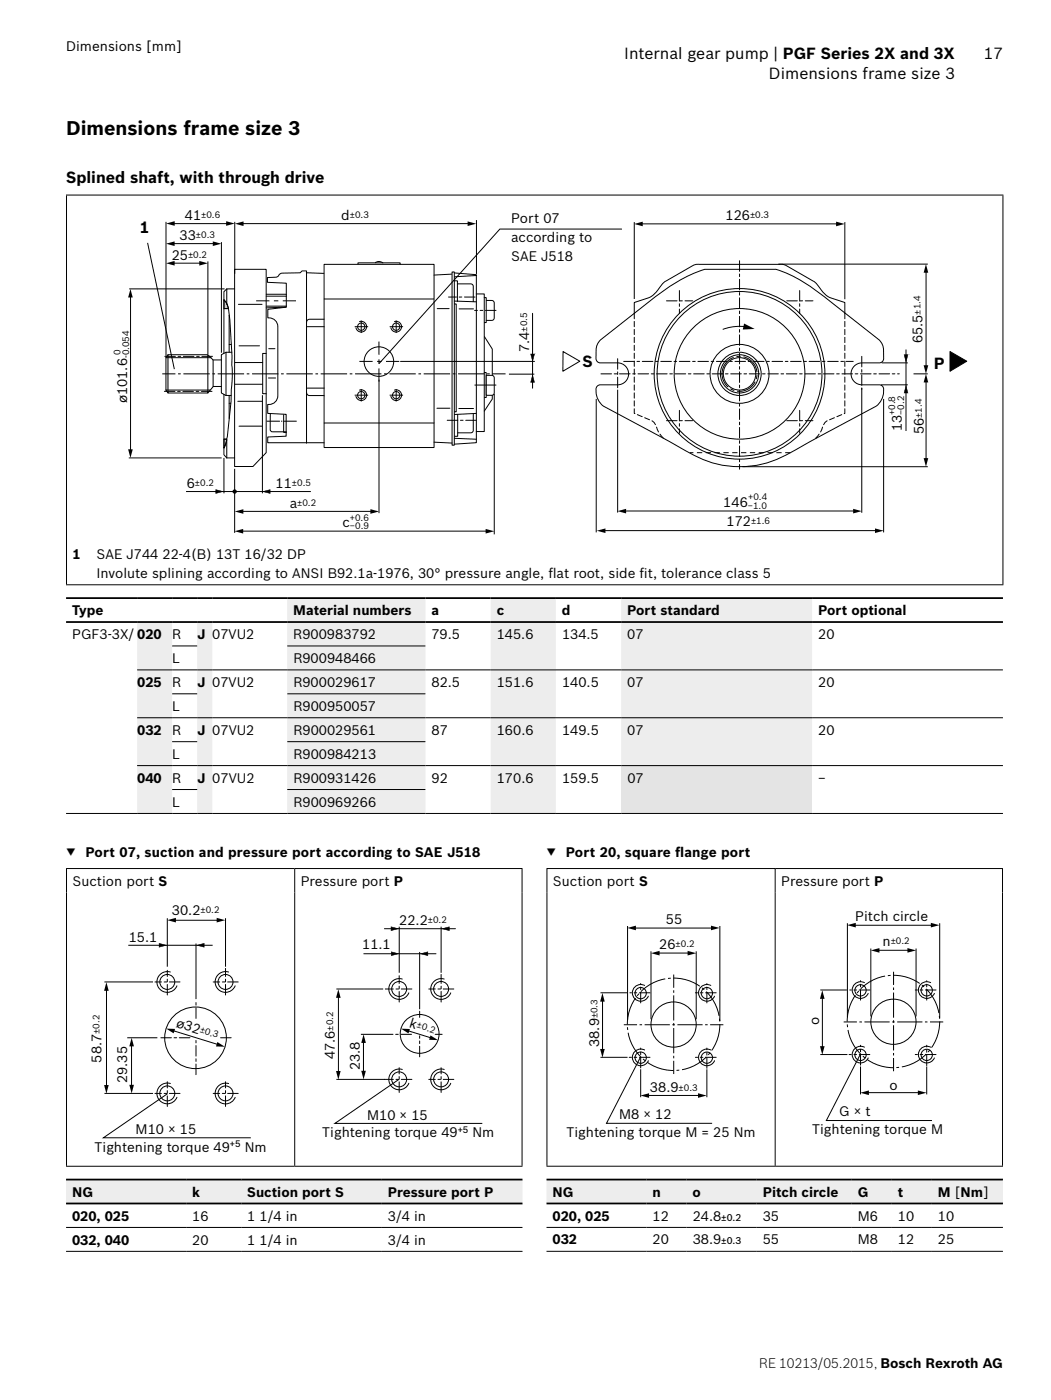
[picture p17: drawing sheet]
<svg xmlns="http://www.w3.org/2000/svg" width="210mm" height="280mm" viewBox="0 0 210 280" stroke-linecap="round" stroke-linejoin="round" font-family="sans-serif">
<defs><g id="words">
<text font-size="3.9" x="13.2" y="26.9">Dimensions frame size 3</text>
<g font-size="3.2">
<text x="124.7" y="11.9">Internal gear pump | PGF Series 2X and 3X</text>
<text x="196.6" y="11.9">17</text>
<text x="153.6" y="15.7">Dimensions frame size 3</text>
<text x="13.2" y="36.5">Splined shaft, with through drive</text>
<text x="27.9" y="46.6">1</text>
<text x="116.4" y="73.4">S</text>
<text x="186.6" y="73.7">P</text>
</g>
<g font-size="2.7">
<text x="13.2" y="10.3">Dimensions [mm]</text>
<text x="36.9" y="44">41</text>
<text x="68.2" y="44">d</text>
<text x="102.1" y="44.5">Port 07</text>
<text x="145" y="43.9">126</text>
<text x="34.3" y="51.9">25</text>
<text x="35.9" y="48">33</text>
<text x="102.1" y="48.3">according to</text>
<text x="102.1" y="52.2">SAE J518</text>
<text x="105.7" y="70.4" transform="rotate(-90 105.7 70.4)">7.4</text>
<text x="184.3" y="68.7" transform="rotate(-90 184.3 68.7)">65.5</text>
<text x="25.4" y="80.7" transform="rotate(-90 25.4 80.7)">ø101.6</text>
<text x="180.2" y="86.2" transform="rotate(-90 180.2 86.2)">13</text>
<text x="184.6" y="86.9" transform="rotate(-90 184.6 86.9)">56</text>
<text x="37.3" y="97.6">6</text>
<text x="55.1" y="97.6">11</text>
<text x="57.9" y="101.6">a</text>
<text x="144.5" y="101.4">146</text>
<text x="68.5" y="105.5">c</text>
<text x="145.2" y="105.2">172</text>
<text x="14.5" y="111.7">1</text>
<text x="19.3" y="111.7">SAE J744 22-4(B) 13T 16/32 DP</text>
<text x="19.3" y="115.6">Involute splining according to ANSI B92.1a-1976, 30° pressure angle, f</text>
<text x="109.6" y="115.6">lat root, side f</text>
<text x="127.8" y="115.6">it, tolerance class 5</text>
<text x="14.4" y="123">Type</text>
<text x="58.6" y="123">Material numbers</text>
<text x="86.2" y="123">a</text>
<text x="99.2" y="123">c</text>
<text x="112.3" y="123">d</text>
<text x="125.3" y="123">Port standard</text>
<text x="163.5" y="123">Port optional</text>
<text x="14.4" y="127.8">PGF3-3X/</text>
<text x="27.4" y="127.8">020</text>
<text x="34.4" y="127.8">R</text>
<text x="39.4" y="127.8">J</text>
<text x="42.4" y="127.8">07VU2</text>
<text x="58.6" y="127.8">R900983792</text>
<text x="86.2" y="127.8">79.5</text>
<text x="99.3" y="127.8">145.6</text>
<text x="112.3" y="127.8">134.5</text>
<text x="125.3" y="127.8">07</text>
<text x="163.5" y="127.8">20</text>
<text x="27.4" y="137.4">025</text>
<text x="34.4" y="132.6">L</text>
<text x="34.4" y="137.4">R</text>
<text x="39.4" y="137.4">J</text>
<text x="42.4" y="137.4">07VU2</text>
<text x="58.6" y="132.6">R900948466</text>
<text x="58.6" y="137.4">R900029617</text>
<text x="86.2" y="137.4">82.5</text>
<text x="99.3" y="137.4">151.6</text>
<text x="112.3" y="137.4">140.5</text>
<text x="125.3" y="137.4">07</text>
<text x="163.5" y="137.4">20</text>
<text x="34.4" y="142.2">L</text>
<text x="58.6" y="142.2">R900950057</text>
<text x="27.4" y="147">032</text>
<text x="34.4" y="147">R</text>
<text x="39.4" y="147">J</text>
<text x="42.4" y="147">07VU2</text>
<text x="58.6" y="147">R900029561</text>
<text x="86.2" y="147">87</text>
<text x="99.3" y="147">160.6</text>
<text x="112.3" y="147">149.5</text>
<text x="125.3" y="147">07</text>
<text x="163.5" y="147">20</text>
<text x="34.4" y="151.8">L</text>
<text x="58.6" y="151.8">R900984213</text>
<text x="27.4" y="156.5">040</text>
<text x="34.4" y="156.5">R</text>
<text x="34.4" y="161.3">L</text>
<text x="39.4" y="156.5">J</text>
<text x="42.4" y="156.5">07VU2</text>
<text x="58.6" y="156.5">R900931426</text>
<text x="58.6" y="161.3">R900969266</text>
<text x="86.2" y="156.5">92</text>
<text x="99.3" y="156.5">170.6</text>
<text x="112.3" y="156.5">159.5</text>
<text x="125.4" y="156.5">07</text>
<text x="163.5" y="156.5">−</text>
<text x="13.2" y="171.4">▼</text>
<text x="17.1" y="171.4">Port 07, suction and pressure port according to SAE J518</text>
<text x="109.2" y="171.4">▼</text>
<text x="113" y="171.4">Port 20, square f</text>
<text x="134.9" y="171.4">lange port</text>
<text x="14.5" y="177.1">Suction port S</text>
<text x="60.1" y="177.1">Pressure port P</text>
<text x="110.5" y="177.1">Suction port S</text>
<text x="156.1" y="177.1">Pressure port P</text>
<text x="34.3" y="183">30.2</text>
<text x="79.8" y="185">22.2</text>
<text x="133" y="184.8">55</text>
<text x="170.9" y="184.1">Pitch circle</text>
<text x="25.7" y="188.3">15.1</text>
<text x="72.4" y="189.9">11.1</text>
<text x="131.7" y="189.7">26</text>
<text x="176.4" y="189.2">n</text>
<text x="35" y="205.3" transform="rotate(17 35 205.3)">ø32</text>
<text x="81.6" y="205.4" transform="rotate(17 81.6 205.4)">k</text>
<text x="119.7" y="209.4" transform="rotate(-90 119.7 209.4)">38.9</text>
<text x="163.7" y="204.9" transform="rotate(-90 163.7 204.9)">o</text>
<text x="20.3" y="212.5" transform="rotate(-90 20.3 212.5)">58.7</text>
<text x="66.9" y="211.8" transform="rotate(-90 66.9 211.8)">47.6</text>
<text x="71.9" y="214" transform="rotate(-90 71.9 214)">23.8</text>
<text x="25.4" y="216.6" transform="rotate(-90 25.4 216.6)">29.35</text>
<text x="129.9" y="218.5">38.9</text>
<text x="177.7" y="217.9">o</text>
<text x="27.1" y="226.9">M10 × 15</text>
<text x="64.4" y="227.5">Tightening torque 49</text>
<text x="73.4" y="224">M10 × 15</text>
<text x="94.4" y="227.5">Nm</text>
<text x="113.2" y="227.4">Tightening torque M = 25 Nm</text>
<text x="123.7" y="223.8">M8 × 12</text>
<text x="162.3" y="226.9">Tightening torque M</text>
<text x="167.7" y="223.2">G × t</text>
<text x="18.9" y="230.4">Tightening torque 49</text>
<text x="48.9" y="230.4">Nm</text>
<text x="14.4" y="239.3">NG</text>
<text x="38.4" y="239.3">k</text>
<text x="49.4" y="239.3">Suction port S</text>
<text x="77.5" y="239.3">Pressure port P</text>
<text x="110.4" y="239.3">NG</text>
<text x="130.4" y="239.3">n</text>
<text x="138.4" y="239.3">o</text>
<text x="152.4" y="239.3">Pitch circle</text>
<text x="171.4" y="239.3">G</text>
<text x="179.4" y="239.3">t</text>
<text x="187.4" y="239.3">M [Nm]</text>
<text x="14.4" y="244.1">020, 025</text>
<text x="38.4" y="244.1">16</text>
<text x="49.4" y="244.1">1 1/4 in</text>
<text x="77.5" y="244.1">3/4 in</text>
<text x="110.4" y="244.1">020, 025</text>
<text x="130.4" y="244.1">12</text>
<text x="138.4" y="244.1">24.8</text>
<text x="152.4" y="244.1">35</text>
<text x="171.4" y="244.1">M6</text>
<text x="179.4" y="244.1">10</text>
<text x="187.4" y="244.1">10</text>
<text x="14.4" y="248.9">032, 040</text>
<text x="38.4" y="248.9">20</text>
<text x="49.4" y="248.9">1 1/4 in</text>
<text x="77.5" y="248.9">3/4 in</text>
<text x="110.4" y="248.9">032</text>
<text x="130.4" y="248.9">20</text>
<text x="138.4" y="248.9">38.9</text>
<text x="152.4" y="248.9">55</text>
<text x="171.4" y="248.9">M8</text>
<text x="179.4" y="248.9">12</text>
<text x="187.4" y="248.9">25</text>
<text x="151.7" y="273.6">RE 10213/05.2015, Bosch Rexroth AG</text>
</g>
<g font-size="1.9">
<text x="144.1" y="244.1">±0.2</text>
<text x="144.1" y="248.9">±0.3</text>
</g>
<g font-size="1.8">
<text x="39.1" y="47.7">±0.3</text>
<text x="40.2" y="43.7">±0.6</text>
<text x="69.9" y="43.7">±0.3</text>
<text x="149.9" y="43.6">±0.3</text>
<text x="37.6" y="51.6">±0.2</text>
<text x="183.9" y="62.9" transform="rotate(-90 183.9 62.9)">±1.4</text>
<text x="24" y="71.1" transform="rotate(-90 24 71.1)">0</text>
<text x="25.8" y="71.7" transform="rotate(-90 25.8 71.7)">-0.054</text>
<text x="105.4" y="66.3" transform="rotate(-90 105.4 66.3)">±0.5</text>
<text x="178.9" y="83" transform="rotate(-90 178.9 83)">+0.8</text>
<text x="180.6" y="83" transform="rotate(-90 180.6 83)">−0.2</text>
<text x="184.2" y="83.6" transform="rotate(-90 184.2 83.6)">±1.4</text>
<text x="38.9" y="97.2">±0.2</text>
<text x="58.3" y="97.2">±0.5</text>
<text x="59.4" y="101.2">±0.2</text>
<text x="149.4" y="101.8">−1.0</text>
<text x="149.5" y="100">+0.4</text>
<text x="69.9" y="104.1">+0.6</text>
<text x="69.9" y="105.9">−0.9</text>
<text x="150.1" y="104.9">±1.6</text>
<text x="40.1" y="182.7">±0.2</text>
<text x="85.5" y="184.7">±0.2</text>
<text x="135" y="189.4">±0.2</text>
<text x="178" y="188.8">±0.2</text>
<text x="119.4" y="203.7" transform="rotate(-90 119.4 203.7)">±0.3</text>
<text x="19.9" y="206.8" transform="rotate(-90 19.9 206.8)">±0.2</text>
<text x="39.8" y="206.5" transform="rotate(17 39.8 206.5)">±0.3</text>
<text x="66.6" y="206.1" transform="rotate(-90 66.6 206.1)">±0.2</text>
<text x="83.2" y="205.5" transform="rotate(17 83.2 205.5)">±0.2</text>
<text x="135.6" y="218.1">±0.3</text>
<text x="91.5" y="226.5">+5</text>
<text x="45.9" y="229.5">+5</text>
</g>
</g></defs>
<path d="M13.2 39h187.3M13.3 39.1v77.8M200.4 39.1v77.8M13.2 117h187.3" fill="none" stroke="#000" stroke-width=".2"/>
<path d="M44.7 59.9l.1 .1a2.74 2.74 0 0 1 .9 1.7h-1z" fill="#c6c7c8"/>
<path d="M44.7 59.9l.1 .1a2.74 2.74 0 0 1 .9 1.7h-1z" fill="none" stroke="#000" stroke-width=".2"/>
<path d="M44.7 87.8h.6l-.6 1.8z" fill="#c6c7c8"/>
<g fill="none" stroke="#000" stroke-width=".2">
<path d="M25.8 57.8h19.1M26.1 59.2v31M29.5 48.6l5.3 25.2M33.2 44.4v26.8M34.6 48.7h8.2M34.6 52.6h5.5M34.6 44.7h10.9M41.5 52.3v18.5M44.2 48.4v22.1M44.7 59.9l.5 .5 .5 1.3h-1M45.3 57.8l-.6 .5v12.4M46.9 53.9h6.3v36.6l-2.7 2.8h-3.6z"/>
<path d="M46.9 57.8h-1.6v3.1M46.9 44.4v10.4M48.3 44.7h45.4M53.2 58.9h4M53.2 59.2h4.1M61.2 54.6l3.5 .1M64.8 52.9h21.9v36.6h-21.9zM64.8 59.8h21.9M71.5 52.8v-.2h8.5v.3M75 52.5l.7-.2 .8 .3M90.2 54.8l-3.5 .2M90.3 54.4h.5v34.6h-.5z"/>
<path d="M90.8 56.2h.6v4.1M90.9 54.6l4.3 .3v33.6l-4.4 .3M91.4 56.8h2.7l.4 .2 .1 3.3M95.2 58.8h1.6v27.5h-1.6M95.2 44v10.8M95.2 55.1l-4.4 .3M96.8 59.5h.4v5h-.4M126.7 44.4v15.4M128.1 44.8h39.3M155.5 52.8h29.9M168.8 44.4v15.4M185 54.2v19.2"/>
<path d="M32.4 74.8h2.7M33.2 71.5v6.5M33.2 78l.4 .6M33.2 78h8.8M33.2 71.5h9M33.6 70.9l-.4 .6M33.6 70.9h7.9v7.7h-7.9zM41.6 71l1 1h1.7M42.6 72v5.3M44.2 77.3h-1.6l-1.1 1.3M44.7 78.9v12l.6 .7M45.2 70.5l-1 .4v7.7l.9 .5"/>
<path d="M45.2 70.5v8.6M45.2 79.1h1M45.2 70.5h1.1M45.7 61.7a65.4 65.4 0 0 1 .6 11.3l.1 2.1-.1 2.5a63.9 63.9 0 0 1-.9 9.8l-.1 .4M45.8 63v7.5M45.8 79.1v4.6M45.8 68.9h.4M46.9 76.9h5.5M46.9 72.5h5.6M47.6 60.9h4.8M47.8 69.2h4.1M51.2 60.2h2.6"/>
<path d="M52.4 79v19.7M53.2 70.7h-.7v8h.7M53.3 61.2h3.9M53.6 75.6h1.5M53.7 69.7h1.2M56.5 60.2h2.6M57.1 61.4l-3.9 .2M61.3 78.5a.58 .58 0 0 0 .6 .6h2.9M61.4 65.3h3.4M61.4 77.6h3.4M64.8 63.8h-2.9a.58 .58 0 0 0-.6 .6M71.8 72.3h2.7"/>
<path d="M71.8 64.3a1.07 1.07 0 0 1 1.4 .7 1.07 1.07 0 0 1-.8 1.4 1.07 1.07 0 0 1-1.3-.8M71.8 78a1.07 1.07 0 0 1 1.4 .7 1.07 1.07 0 0 1-.8 1.4 1.07 1.07 0 0 1-1.3-.8M75.7 68.3v2.7M75.7 73.7v28.9M77.1 72.3h2.7M78.8 64.3a1.07 1.07 0 0 1 1.4 .7 1.07 1.07 0 0 1-.8 1.4 1.07 1.07 0 0 1-1.3-.8M78.8 78a1.07 1.07 0 0 1 1.4 .7 1.07 1.07 0 0 1-.8 1.4 1.07 1.07 0 0 1-1.3-.8M80 72.3h26.8M87.4 61.7h2.3M90.8 60.2l4.4 .2M90.8 60.8h.4v21.6h-.4M91.7 61.8h2.9"/>
<path d="M96.8 74.5h.4v5h-.4M96.8 67.3l1.6 2.5v10l-1.6 2.4M97.2 60.1h1.1l.4 .2 .1 3.3-.3 .4-1.3 .1M98.4 74.8h2.6M98.8 78.8v28.1M101.7 74.8h5.1M106.4 62.7v14.9M112.5 70.3l3.4 1.9-3.4 2.1zM119.1 79.8v26.7M120 68l9.5-7.5a35 35 0 0 1 11.3-6.6h14.2a32.5 32.5 0 0 1 11.2 6.6l9.8 7.9a2.72 2.72 0 0 1 .5 1.7l.1 1.6a.87 .87 0 0 1-.9 .9h-3.5a2.21 2.21 0 0 0-2.1 2.3 2.21 2.21 0 0 0 2.5 2.1h2.9a.92 .92 0 0 1 1.1 .8l-.2 1.6a3.8 3.8 0 0 1-1.3 1.8l-11.1 6a89.2 89.2 0 0 1-9.6 5 19.9 19.9 0 0 1-17.6-2.2l-16.2-8.8a3.5 3.5 0 0 1-1.3-4l.7-.2h3.1a2.21 2.21 0 0 0 2.5-2.1 2.21 2.21 0 0 0-2.2-2.3h-3.4a.87 .87 0 0 1-.9-.9 4.6 4.6 0 0 1 .6-3.3zM123.4 77.9v24.6M126.7 62.7v-2.2l2.9-.9a7.6 7.6 0 0 0 2.8-2.9l.7-.5 5.3-3.1 1.1-.2h16.8l.8 .2 5.3 3.1 .8 .5a7.7 7.7 0 0 0 2.7 2.9l2.9 .9v2.2"/>
<path d="M149 65.3a9.5 9.5 0 0 0-4.6 .6M172.2 77.6v25M176 77h5.4M176.2 72.6h5.2M176.6 79.8v26.7M181 69.9v16.3M182.5 74.8h2.9M185 76.2v15.7M189.8 70.3l3.4 1.9-3.4 2.1zM25.7 91.6h18.6M37.2 98.3h24.9M44.7 87.8h.6l-.6 1.8z"/>
<path d="M44.7 87.8h.6l-.6 1.8M44.7 91.6v7.1M45.3 91.6h1.6M45.3 88v3.6M45.8 80.7h.3M46.9 93.8v12.8M47.5 80.3h4.9M47.8 85.2h4.6M53.3 84.2h2.6M54 82.7v2.4a1.23 1.23 0 0 0 .2 1.2l3 .1M56.6 84.2h2.7M56.7 82.9v3.6h.5"/>
<path d="M64.7 88.5h-11.2v-1.1l3.7-.2v-4.3l-3.7-.2v-1.8a1.78 1.78 0 0 0 2-1.7v-13.9a1.77 1.77 0 0 0-2-1.7v-1.7l3.7-.5v-4.8l-3.8-.1v-1h1.5a.9 .9 0 0 0 1-.7l.5-.2h3.6l.4-.4h.8v34.4M64.8 84.6h21.9M86.7 88.4l3.7 .2M87.3 81.6h2.6M90.8 87.7l4.4 .1M91.4 82.9v4.4h-.5M91.7 81.7h2.9M94.6 82.7l-.1 3.6-.4 .3h-2.6M95.1 82.7l-4.3 .2M148.4 93.3h37M48.3 106.2h49M48.3 102.3h26"/>
<path d="M120.7 106.1h54.4M124.8 102.2h46"/>
<circle cx="72.2" cy="79" r=".73"/>
<circle cx="72.2" cy="65.3" r=".73"/>
<circle cx="75.7" cy="72.3" r="2.95"/>
<circle cx="79.2" cy="79" r=".73"/>
<circle cx="79.2" cy="65.3" r=".73"/>
<circle cx="147.8" cy="74.8" r="3.8"/>
<circle cx="147.8" cy="74.8" r="4.3"/>
<circle cx="147.8" cy="74.8" r="3.2"/>
<circle cx="147.8" cy="74.8" r="5.9"/>
<circle cx="147.8" cy="74.8" r="13.1"/>
<circle cx="147.8" cy="74.8" r="17.1"/>
<circle cx="147.8" cy="74.8" r="16.5"/>
<circle cx="46.9" cy="98.3" r=".33"/>
</g>
<g fill="#000">
<path d="M26.1 57.8l.4 1.7h-.9zM33.2 52.7l1.7-.5v.9zM33.2 48.7l1.7-.4v.9zM33.2 44.7l1.7-.5v1zM39.8 52.2l1.7 .5-1.7 .4zM42.5 48.3l1.7 .4-1.7 .5zM45.2 44.2l1.7 .5-1.7 .5zM46.9 44.7l1.8-.4v.9zM93.4 44.3l1.8 .4-1.8 .5zM126.7 44.8l1.7-.5v1zM167.1 44.3l1.7 .5-1.7 .5zM185 52.8l.5 1.7h-.9z"/>
<path d="M148.7 64.7l2.1 1.1-2.4 .1zM184.6 73h.9l-.5 1.8zM185 74.8l.5 1.7h-.9zM189.8 70.3l3.4 1.9-3.4 2.1zM25.6 89.9h.9l-.4 1.7zM184.6 91.6h.9l-.5 1.7zM46.9 106.2l1.7-.4v.9zM46.9 102.3l1.7-.5v1zM74 101.8l1.7 .5-1.7 .5zM97 105.8l1.8 .4-1.8 .5zM119.3 106.1l1.7-.4v.9zM123.4 102.2l1.7-.4v.9z"/>
<path d="M170.5 101.8l1.7 .4-1.7 .5zM174.8 105.7l1.8 .4-1.8 .5z"/>
<path d="M106.4 74.8l-.4 1.7h.9zM106.4 75.2l.3 1.2h-.6z"/>
<path d="M106 70.8l.4 1.6 .5-1.6zM106.1 70.9h.6l-.3 1.1z"/>
<path d="M181 77l-.4 1.6h.9zM181 77.4l.3 1.1h-.6z"/>
<path d="M180.6 70.9l.4 1.7 .5-1.7zM180.7 71h.6l-.3 1.2z"/>
<path d="M43.1 97.9v.9l1.6-.5zM43.2 98l1.1 .3-1.1 .3z"/>
<path d="M52.3 98.3l1.7 .5v-.9zM52.8 98.3l1.1-.3v.6z"/>
<circle cx="46.9" cy="98.3" r=".33"/>
</g>
<path d="M157.9 90.5h-20.1" fill="none" stroke="#000" stroke-width=".2" stroke-dasharray="1.1 .7" stroke-linecap="butt"/>
<path d="M72.2 77.8v2.5M72.2 64.1v2.5M79.2 77.8v2.5M79.2 64.1v2.5" fill="none" stroke="#000" stroke-width=".2" stroke-dasharray="2.5" stroke-linecap="butt"/>
<path d="M54.7 60.2h1.4M75.3 72.3h1.4M75.7 72.8v-1.4" fill="none" stroke="#000" stroke-width=".2" stroke-dasharray=".9 .9" stroke-linecap="butt"/>
<path d="M56.2 84.2h.3" fill="none" stroke="#000" stroke-width=".2" stroke-dasharray=".2 .2" stroke-linecap="butt"/>
<g fill="none" stroke="#000" stroke-width=".2" stroke-dasharray="2.1 .5 .5 .5">
<path d="M94.9 59.4h-5.3M135.8 58.1v4.6M147.8 52.1v41.7M159.8 58.1v4.6M32.8 78.3h9.6M32.9 71.3h9.6M99.1 62.1h-4.3M120.1 74.8h59.6M123.4 77.6v-6M124.6 72.3h45.9M133.2 60.2h5.2M157.2 60.2h5.2"/>
<path d="M172.2 71.3v6.6M95.2 84.1h-5.9M133.2 84.1h5.2M135.8 82.1v4.6M157.2 84.1h5.2M159.8 82.1v4.6"/>
</g>
<path d="M73.6 65.3h-2.7M73.6 79h-2.7M80.5 65.3h-2.6M80.5 79h-2.6" fill="none" stroke="#000" stroke-width=".2" stroke-dasharray="2.7" stroke-linecap="butt"/>
<path d="M35.6 74.8h.8" fill="none" stroke="#000" stroke-width=".2" stroke-dasharray=".5 .5" stroke-linecap="butt"/>
<path d="M36.6 74.8h61.5" fill="none" stroke="#000" stroke-width=".2" stroke-dasharray="5.3 .5 .5 .5" stroke-linecap="butt"/>
<circle cx="147.8" cy="74.8" r="3.5" fill="none" stroke="#000" stroke-width=".2" stroke-dasharray="4.2 .7 .7 .7"/>
<path d="M126.7 62.7v20l3.8 1.6 .4 .6 .8 1.6 .9 1.1M168.8 62.7v20l-3.7 1.6-.5 .6-.7 1.6-.9 1.1" fill="none" stroke="#000" stroke-width=".2" stroke-dasharray="1.1 .5"/>
<path d="M106.4 75l.4 1.5h-.8zM106 70.8h.8l-.4 1.4zM181 77.2l.4 1.4h-.7zM180.7 70.9h.7l-.4 1.5zM43.1 97.9l1.4 .4-1.4 .4zM52.5 98.3l1.5-.4v.8z" fill="#000"/>
<path d="M97.2 75.1h1.1l.4 .2 .1 3.3-.3 .4-1.3 .1z" fill="#fff"/>
<path d="M124.3 45.8h-24.4l-24.2 26.9M97.2 75.1h1.1l.4 .2 .1 3.3-.3 .4-1.3 .1z" fill="none" stroke="#000" stroke-width=".2"/>
<path d="M99.1 77h-4.3" fill="none" stroke="#000" stroke-width=".2" stroke-dasharray="4.2 .7 .7 .7"/>
<path d="M57.4 119.6h27.6v4.8h-27.6zM98 119.6h13.1v4.8h-13.1zM124.1 119.6h38.2v4.8h-38.2zM27.4 124.4h7v4.8h-7zM39.4 124.4h3v9.6h-3zM57.4 124.4h27.6v4.8h-27.6zM98 124.4h13.1v9.6h-13.1zM124.1 124.4h38.2v9.6h-38.2zM27.4 129.2h7v4.8h-7zM57.4 129.2h27.6v4.8h-27.6zM27.4 134h7v9.5h-7zM39.4 134h3v9.5h-3zM57.4 134h27.6v4.8h-27.6zM98 134h13.1v9.5h-13.1zM124.1 134h38.2v9.5h-38.2zM57.4 138.8h27.6v4.7h-27.6zM27.4 143.5h7v4.8h-7zM39.4 143.5h3v9.6h-3zM57.4 143.5h27.6v4.8h-27.6zM98 143.5h13.1v9.6h-13.1zM124.1 143.5h38.2v9.6h-38.2zM27.4 148.3h7v4.8h-7zM57.4 148.3h27.6v4.8h-27.6zM27.4 153.1h7v9.6h-7zM39.4 153.1h3v9.6h-3zM57.4 153.1h27.6v4.8h-27.6zM98 153.1h13.1v9.6h-13.1zM57.4 157.9h27.6v4.8h-27.6z" fill="#eceded"/>
<path d="M124.1 153.1h38.2v9.6h-38.2z" fill="#e3e4e4"/>
<g fill="none" stroke="#000" stroke-width=".2">
<path d="M27.4 134h173M34.4 129.2h5M34.4 138.8h5M57.4 129.2h27.6M57.4 138.8h27.6M27.4 143.5h173M27.4 153.1h173M34.4 148.3h5M34.4 157.9h5M57.4 148.3h27.6M57.4 157.9h27.6M13.2 162.7h187.2"/>
<path d="M13.2 173.7h91.2M13.3 173.8v59.4M58.9 173.8v59.4M104.3 173.8v59.4M20.9 196.4h9.7M21.3 197.8v19.5M25.6 189.1h16.9M33.4 183.6v9.8M34 194.4a2.08 2.08 0 0 0-2.5 1.3 2.08 2.08 0 0 0 1.2 2.6 2.08 2.08 0 0 0 2.7-1.1M34.8 184.1h8.8M39.2 188.7v11.1M45.1 183.6v9.8"/>
<path d="M45.7 194.4a2.08 2.08 0 0 0-2.6 1.3 2.08 2.08 0 0 0 1.2 2.6 2.08 2.08 0 0 0 2.7-1.1M67.2 197.8h9.4M67.6 199.3v15.2M72.6 190.7h14.6M76.8 185.7h14.2M79.8 185.3v9.3M80.4 195.8a2.08 2.08 0 0 0-2.6 1.3 2.08 2.08 0 0 0 1.2 2.6 2.08 2.08 0 0 0 2.7-1.1M83.9 190.4v11.4M88.1 185.3v9.3M88.8 195.8a2.08 2.08 0 0 0-2.6 1.3 2.08 2.08 0 0 0 1.2 2.6 2.08 2.08 0 0 0 2.7-1.1M20.9 218.7h9.7M25.4 207.6h6"/>
<path d="M26.3 209v8.3M33.4 218.8l-12.7 8.8h29.4M34 216.7a2.08 2.08 0 0 0-2.5 1.3 2.08 2.08 0 0 0 1.2 2.6 2.08 2.08 0 0 0 2.7-1.1M34.5 206.1l9.1 2.8M45.7 216.7a2.08 2.08 0 0 0-2.6 1.3 2.08 2.08 0 0 0 1.2 2.6 2.08 2.08 0 0 0 2.7-1.1M67.2 215.9h9.7M72.1 206.9h6.1M72.6 208.3v6.2M79.7 215.9l-12.8 8.8h29.5M80.4 213.9a2.08 2.08 0 0 0-2.6 1.3 2.08 2.08 0 0 0 1.2 2.6 2.08 2.08 0 0 0 2.7-1.1M81.5 206.1l4.7 1.5M88.8 213.9a2.08 2.08 0 0 0-2.6 1.3 2.08 2.08 0 0 0 1.2 2.6 2.08 2.08 0 0 0 2.7-1.1"/>
<path d="M13.2 233.3h91.2"/>
<circle cx="33.4" cy="196.4" r="1.49"/>
<circle cx="45.1" cy="196.4" r="1.49"/>
<circle cx="79.8" cy="197.8" r="1.49"/>
<circle cx="88.1" cy="197.8" r="1.49"/>
<circle cx="33.4" cy="218.7" r="1.49"/>
<circle cx="39.1" cy="207.6" r="6.2"/>
<circle cx="45.1" cy="218.7" r="1.49"/>
<circle cx="79.8" cy="215.9" r="1.49"/>
<circle cx="83.9" cy="206.8" r="3.9"/>
<circle cx="88.1" cy="215.9" r="1.49"/>
</g>
<path d="M13.2 119.6h187.2M13.2 124.4h187.2" fill="none" stroke="#000" stroke-width=".35"/>
<g fill="none" stroke="#000" stroke-width=".2" stroke-dasharray="2.1 .5 .5 .5">
<path d="M33.4 199v-4.9M36 196.4h-5M45.1 199v-5.3M47.6 196.4h-5M82.3 197.8h-5.3M90.7 197.8h-5M36 218.7h-5M37.9 207.6h-5.8M39.2 203.7v-3.2M39.2 214.9v-6.8M46.2 207.6h-2.5M47.6 218.7h-5"/>
<path d="M79.8 218.5v-5M79.8 200.4v-5.3M82.2 206.9h-4M82.3 215.9h-5.4M83.9 203.5v-1.3M83.9 211.4v-4.2M88.1 218.5v-5M88.1 200.4v-5.5M88.3 206.9h-1.3M90.7 215.9h-5M33.4 221.3v-5M45.1 221.3v-5"/>
</g>
<g fill="#000">
<path d="M21.3 196.4l.4 1.8h-.9zM33.4 184l1.7-.4v.9zM43.3 183.6l1.7 .4-1.7 .5zM67.6 197.8l.5 1.8h-1zM20.8 217h.9l-.4 1.7zM26.3 207.6l.5 1.7h-1zM25.8 217h1l-.5 1.7zM33.2 205.7l1.8 .1-.3 .9zM43.4 208.4l1.5 1-1.7-.1zM67.1 214.2h1l-.5 1.7zM72.6 206.9l.5 1.7h-.9zM72.2 214.2h.9l-.5 1.7z"/>
<path d="M80.1 205.7l1.8 .1-.3 .9zM86 207.1l1.5 .9h-1.8z"/>
<path d="M31.7 188.6v.9l1.7-.4zM31.8 188.7l1.2 .4-1.2 .3z"/>
<path d="M39.2 189.1l1.6 .4v-.9zM39.6 189.1l1.1-.4v.7z"/>
<path d="M78.1 185.3v.9l1.7-.5zM78.2 185.4l1.2 .3-1.2 .4z"/>
<path d="M78.1 190.3v.9l1.7-.5zM78.2 190.4l1.2 .3-1.2 .4z"/>
<path d="M83.9 190.8l1.6 .4v-.9zM84.3 190.8l1.1-.4v.7z"/>
<path d="M88.1 185.7l1.7 .5v-.9zM88.6 185.7l1.1-.3v.7z"/>
</g>
<path d="M31.8 188.7l1.4 .4-1.4 .3zM39.4 189.1l1.4-.4v.7zM78.1 185.4l1.5 .3-1.5 .4zM78.2 190.4l1.4 .3-1.4 .4zM84.1 190.8l1.4-.4v.7zM88.3 185.7l1.5-.3v.7z" fill="#000"/>
<path d="M13.2 235.9h24v4.8h-24zM37.2 235.9h11v4.8h-11zM48.2 235.9h28.1v4.8h-28.1zM76.3 235.9h28.1v4.8h-28.1z" fill="#eceded"/>
<g fill="none" stroke="#000" stroke-width=".2">
<path d="M109.2 173.7h91.2M109.3 173.8v59.4M154.9 173.8v59.4M200.3 173.8v59.4M120 198.6h5.3M125.4 185.2v18.8M126.7 185.6h15.7M128.8 197.1a1.67 1.67 0 0 0-2.3 .7 1.67 1.67 0 0 0 .8 2.3 1.67 1.67 0 0 0 2.2-.9M130.1 190.3v13.6M131.5 190.6h6.2M134.6 194.9v2.7M139.1 190.3v13.6"/>
<path d="M142 197.1a1.67 1.67 0 0 0-2.2 .7 1.67 1.67 0 0 0 .7 2.3 1.67 1.67 0 0 0 2.3-.9M143.8 185.2v19M163.9 198h5.3M164.3 199.5v10M169.3 184.6v18.8M170.7 185.1h15.6M172.7 196.5a1.67 1.67 0 0 0-2.2 .8 1.67 1.67 0 0 0 .7 2.2 1.67 1.67 0 0 0 2.3-.8M174 189.7v13.6M175.4 190.1h6.2M178.5 194.4v2.6M183 189.7v13.6M186 196.5a1.67 1.67 0 0 0-2.3 .8 1.67 1.67 0 0 0 .8 2.2 1.67 1.67 0 0 0 2.2-.8"/>
<path d="M187.8 184.6v19.1M120 211.5h5.4M120.4 200v10.1M124.6 204.9h2.7M128 211.4l-6.8 13.3h21.1M128 213.9v5.5M128.8 210a1.67 1.67 0 0 0-2.3 .7 1.67 1.67 0 0 0 .8 2.3 1.67 1.67 0 0 0 2.2-.9M129.4 219.1h10.4M134.6 212.2v2.6M141.2 213.9v5.5M141.9 204.9h2.6M142 210a1.67 1.67 0 0 0-2.2 .7 1.67 1.67 0 0 0 .7 2.3 1.67 1.67 0 0 0 2.3-.9"/>
<path d="M163.9 210.9h5.4M168.6 204.4h2.6M171.9 210.9l-6.8 13.2h21.1M171.9 213.3v5.6M172.7 209.4a1.67 1.67 0 0 0-2.2 .8 1.67 1.67 0 0 0 .7 2.2 1.67 1.67 0 0 0 2.3-.8M173.3 218.5h10.4M178.5 211.6v2.6M185.2 213.3v5.6M185.8 204.4h2.7M186 209.4a1.67 1.67 0 0 0-2.3 .8 1.67 1.67 0 0 0 .8 2.2 1.67 1.67 0 0 0 2.2-.8M109.2 233.2h91.2M13.2 245.5h91.2"/>
<path d="M13.2 250.3h91.2"/>
<circle cx="128" cy="198.6" r="1.13"/>
<circle cx="141.2" cy="198.6" r="1.13"/>
<circle cx="171.9" cy="198.1" r="1.13"/>
<circle cx="185.2" cy="198.1" r="1.13"/>
<circle cx="128" cy="211.5" r="1.13"/>
<circle cx="134.6" cy="204.9" r="4.5"/>
<circle cx="141.2" cy="211.5" r="1.13"/>
<circle cx="171.9" cy="211" r="1.13"/>
<circle cx="178.5" cy="204.4" r="4.5"/>
<circle cx="185.2" cy="211" r="1.13"/>
</g>
<path d="M13.2 235.9h91.2M13.2 240.7h91.2" fill="none" stroke="#000" stroke-width=".35"/>
<g fill="#000">
<path d="M125.3 185.6l1.8-.5v1zM130.1 190.6l1.7-.4v.9zM137.4 190.2l1.7 .4-1.7 .5zM142.1 185.1l1.7 .5-1.7 .5zM164.3 198l.5 1.8h-1zM169.3 185l1.7-.4v.9zM174 190.1l1.7-.5v.9zM181.3 189.6l1.7 .5-1.7 .4zM186 184.6l1.7 .4-1.7 .5zM119.9 209.8h.9l-.4 1.7zM120.4 198.6l.4 1.7h-.9zM128 219.1l1.7-.5v1z"/>
<path d="M139.5 218.6l1.7 .5-1.7 .5zM163.8 209.2h1l-.5 1.8zM171.9 218.6l1.7-.5v.9zM183.4 218.1l1.7 .5-1.7 .4z"/>
</g>
<path d="M134.6 211.7v-.8M141.4 204.9h-.8M178.5 211.1v-.8M185.3 204.4h-.7" fill="none" stroke="#000" stroke-width=".2" stroke-dasharray=".5 .5" stroke-linecap="butt"/>
<path d="M134.6 210.7v-12.9M140.4 204.9h-12.9M178.5 210.1v-12.9M184.3 204.4h-12.8" fill="none" stroke="#000" stroke-width=".2" stroke-dasharray="5 .5 .5 .5" stroke-linecap="butt"/>
<g fill="none" stroke="#000" stroke-width=".2" stroke-dasharray="2.1 .5 .5 .5">
<path d="M129.9 198.6h-4M143.1 198.6h-4.2M173.8 198h-4M187 198h-4.1M128 213.6v-4M128 200.6v-3.9M129.9 211.5h-4.2M141.2 213.7v-4.1M141.2 200.6v-3.9M143.1 211.5h-4.2M171.9 213v-4M171.9 200v-3.9"/>
<path d="M173.8 210.9h-4.1M185.2 213.1v-4.1M185.2 200v-3.9M187 210.9h-4.1"/>
</g>
<g fill="none" stroke="#000" stroke-width=".2" stroke-dasharray="5.6 .6 .6 .6" stroke-linecap="butt">
<circle cx="134.6" cy="204.9" r="9.2"/>
<circle cx="178.5" cy="204.3" r="9.2"/>
</g>
<path d="M109.2 235.9h20v4.8h-20zM129.2 235.9h8v4.8h-8zM137.2 235.9h14v4.8h-14zM151.2 235.9h19v4.8h-19zM170.2 235.9h8v4.8h-8zM178.2 235.9h8v4.8h-8zM186.2 235.9h14.2v4.8h-14.2z" fill="#eceded"/>
<path d="M109.2 245.5h91.2M109.2 250.3h91.2" fill="none" stroke="#000" stroke-width=".2"/>
<path d="M109.2 235.9h91.2M109.2 240.7h91.2" fill="none" stroke="#000" stroke-width=".35"/>
<use href="#words"/>
</svg>
